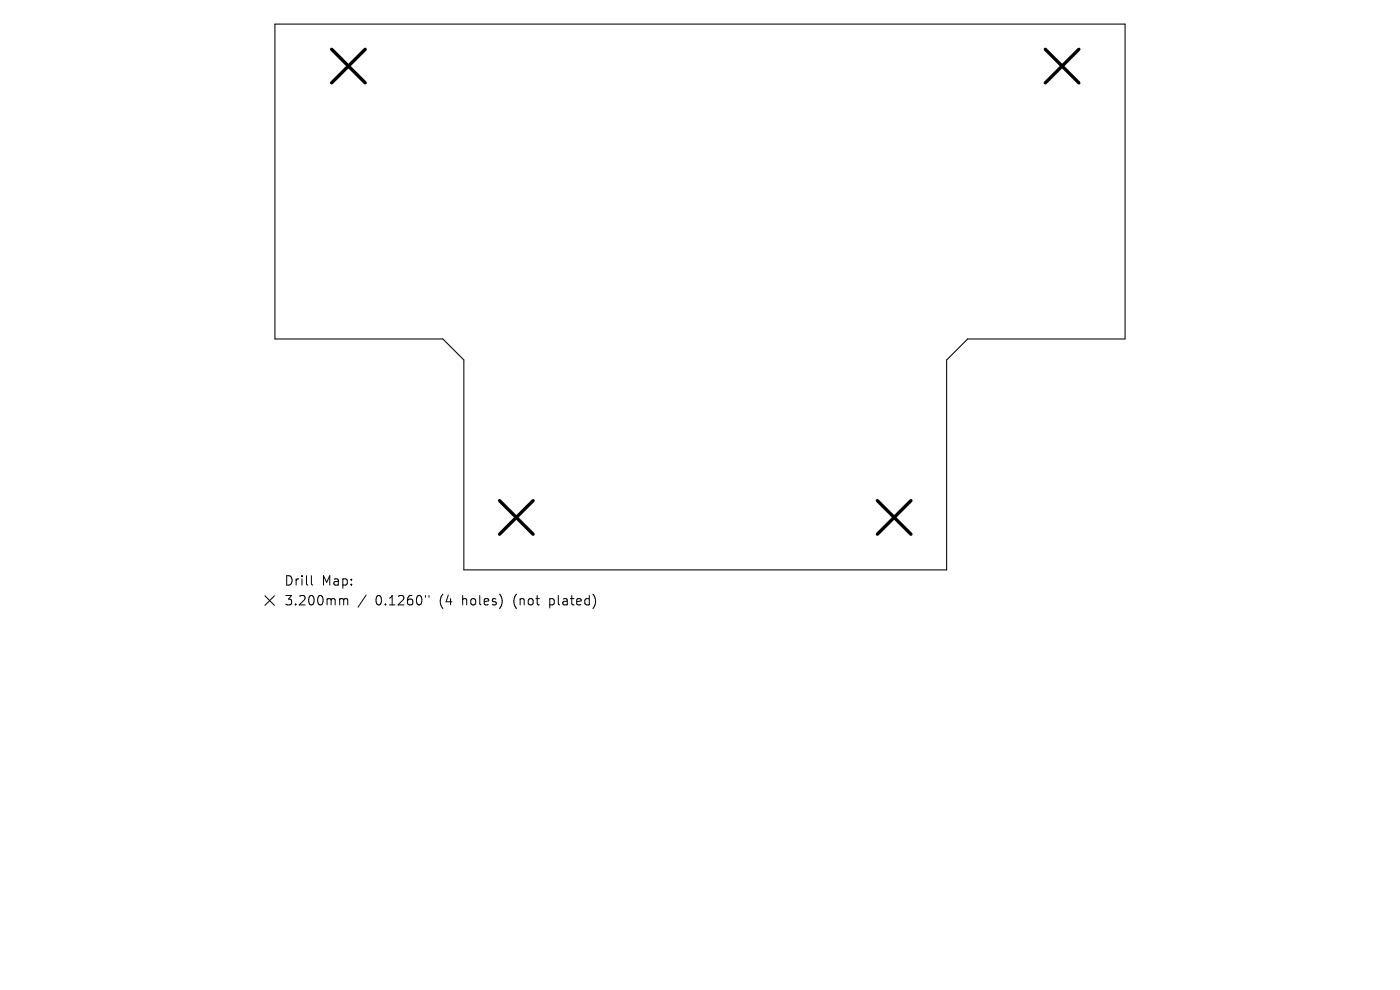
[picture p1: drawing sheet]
<svg xmlns="http://www.w3.org/2000/svg" width="297mm" height="210mm" viewBox="0 0 297 210" stroke-linecap="round" stroke-linejoin="round" font-family="sans-serif">
<defs><g id="words">
<g font-size="2.8">
<text x="60.2" y="124.5">Drill</text>
<text x="68.2" y="124.5">Map:</text>
<text x="60.2" y="128.7">3.200mm</text>
<text x="79.7" y="128.7">0.1260&quot;</text>
<text x="93.4" y="128.7">(4</text>
<text x="98.3" y="128.7">holes)</text>
<text x="109.4" y="128.7">(not</text>
<text x="117.2" y="128.7">plated)</text>
</g>
</g></defs>
<path d="M58.3 5.1h180.4v66.8h-33.4l-4.5 4.5v44.5h-102.4v-44.5l-4.4-4.5h-35.7zM56.2 126.4l2 2M58.2 126.4l-2 2" fill="none" stroke="#000" stroke-width=".22"/>
<path d="M70.3 10.5l7.2 7.1M77.5 10.5l-7.2 7.1M221.8 10.5l7.1 7.1M228.9 10.5l-7.1 7.1M106 106.2l7.1 7.1M113.1 106.2l-7.1 7.1M186.1 106.2l7.2 7.1M193.3 106.2l-7.2 7.1" fill="none" stroke="#000" stroke-width=".71"/>
<path d="M66.1 122.1v1.7l.2 .3M72.3 127l.5 .1 .1 .2M72.9 127.3l.3-.3 .5 .1 .1 1.2M72.9 127.3v1M77.7 126.2l-1.7 2.6M90.3 126.3v.4M91 126.3v.4" fill="none" stroke="#000" stroke-width=".21"/>
<use href="#words"/>
</svg>
